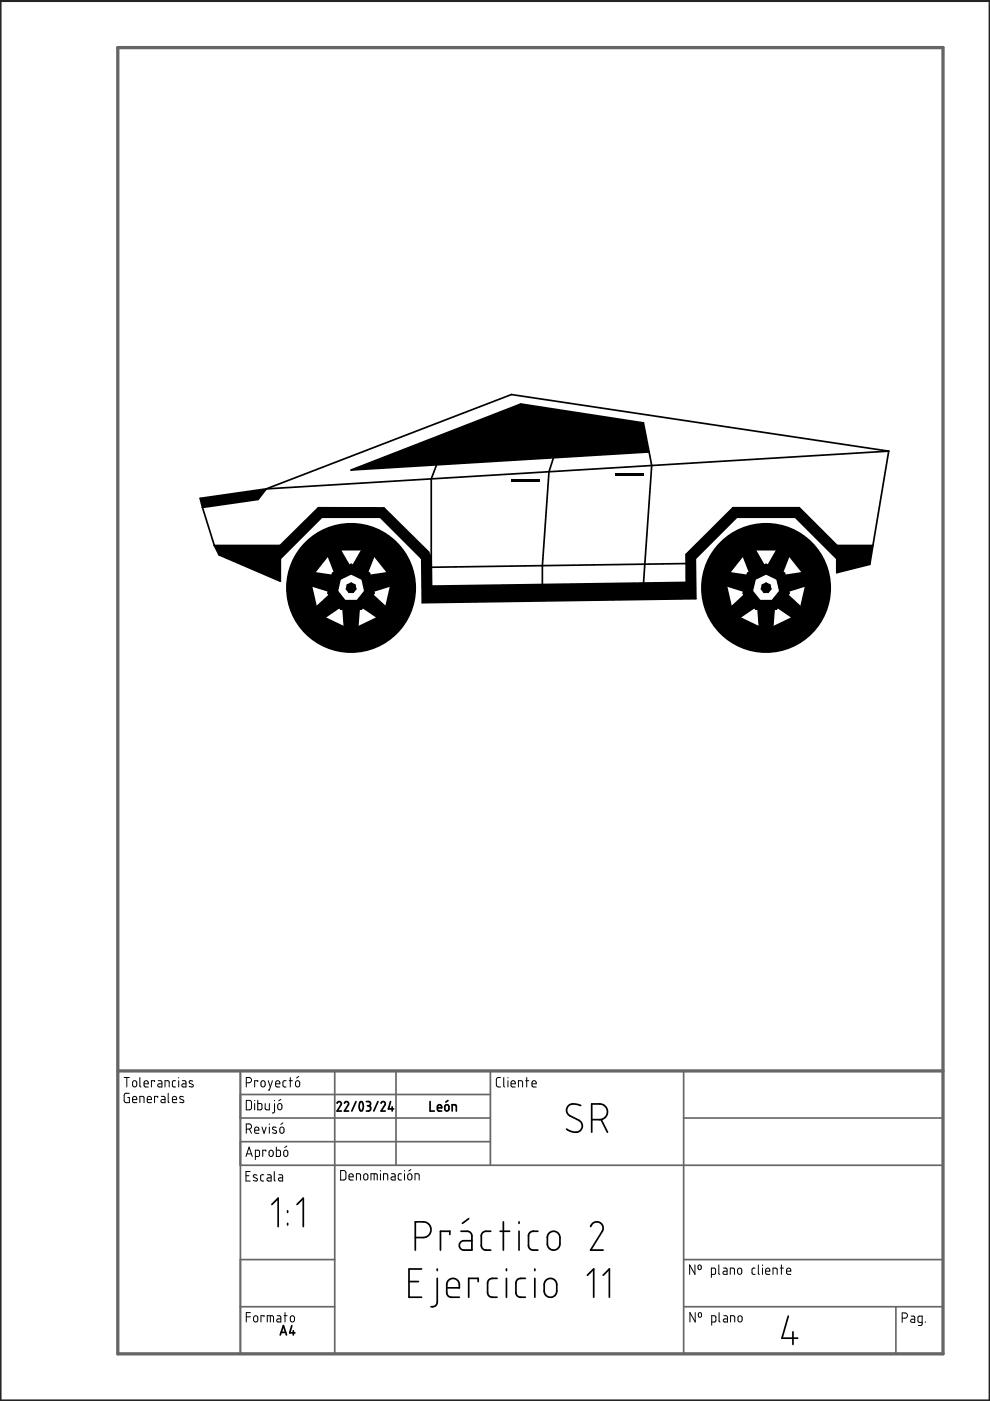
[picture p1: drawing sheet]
<svg xmlns="http://www.w3.org/2000/svg" width="210mm" height="297mm" viewBox="0 0 210 297" stroke-linecap="round" stroke-linejoin="round" font-family="sans-serif">
<g fill="#000">
<path d="M74.4 99.7l36-14 26 4 1.2 6.1z" fill-rule="evenodd"/>
<path d="M42.4 105.7l14.1-2-1.8 2.2-11.8 1.7z" fill-rule="evenodd"/>
<path d="M108.4 101.7h6v.6h-6z" fill-rule="evenodd"/>
<path d="M130.4 100.3h6v.6h-6z" fill-rule="evenodd"/>
<path d="M45.4 115.7h14l8.1-8h13.9l9.4 9.3 .6 1.4 .1 5.9 54-.8v-5.9l9.9-9.9h14.1l8 8h7.6l-.7 4-7 1.7v-3l-8.8-8.7h-12.4l-8.8 8.7 .1 8.5-58 .9-.1-9.4-8.8-8.7h-12.4l-8.8 8.7v4.8l-13-5.6z" fill-rule="evenodd"/>
<path d="M72.1 122.8l-.6 2.5 1.6 2.1h2.6l1.7-2.1-.6-2.5-2.4-1.2zM70.5 121.5l-.9 4.3 2.7 3.4h4.3l2.7-3.4-1-4.3-3.9-1.8z" fill-rule="evenodd"/>
<path d="M73.7 124l.7-.3 .8 .3 .2 .9-.5 .7h-.9l-.5-.7z" fill-rule="evenodd"/>
<path d="M79 126.1l-2.1 2.7 3.2 2.1 1.4-.6 .3-1.6zM78.4 122l3.8-.6 1 1.3-.3 1.5-3.7 1.1zM76.8 116.5h1.5l1 1.3-1.4 3.5-3-1.4zM70.5 116.5h1.6l1.9 3.4-3 1.4-1.4-3.5zM66.6 121.4l3.8 .6-.7 3.3-3.7-1.1-.3-1.5zM67.1 128.7l.3 1.6 1.4 .6 3.2-2.1-2.1-2.7zM72.7 129.2l.3 3.8 1.4 .6 1.4-.6 .3-3.8z" fill-rule="evenodd"/>
<path d="M60.8 124.7a13.6 13.6 0 0 1 27.2 0 13.6 13.6 0 0 1-27.2 0zM70.5 116.5l-4.8 6.2 1.7 7.6 7 3.3 7.1-3.3 1.7-7.6-4.9-6.2z" fill-rule="evenodd"/>
<path d="M155 128.7l2.8-2.6 2.2 2.7-3.2 2.1-1.4-.6zM154.6 121.4l3.8 .6-.8 3.3-3.6-1.1-.4-1.5zM158.5 116.5h1.6l1.9 3.4-3.1 1.4-1.4-3.5zM164.8 116.5h1.5l1 1.3-1.4 3.5-3-1.4zM166.4 122l3.8-.6 1 1.3-.3 1.5-3.7 1.1zM167 126.1l2.8 2.6-.3 1.6-1.5 .6-3.1-2.1zM160.7 129.2h3.4l-.3 3.8-1.4 .6-1.4-.6z" fill-rule="evenodd"/>
<path d="M160.1 122.8l-.6 2.5 1.6 2.1h2.6l1.7-2.1-.6-2.5-2.4-1.2zM158.5 121.5l-1 4.3 2.8 3.4h4.3l2.7-3.4-1-4.3-3.9-1.8z" fill-rule="evenodd"/>
<path d="M161.6 124l.8-.3 .8 .3 .2 .9-.5 .7h-.9l-.5-.7z" fill-rule="evenodd"/>
<path d="M148.8 124.7a13.6 13.6 0 0 1 27.2 0 13.6 13.6 0 0 1-27.2 0zM158.5 116.5l-4.9 6.2 1.8 7.6 7 3.3 7.1-3.3 1.7-7.6-4.9-6.2z" fill-rule="evenodd"/>
</g>
<path d="M0 .1h210v297h-210z" fill="none" stroke="#242424" stroke-width=".7"/>
<path d="M25 10.1h174.9v276.9h-174.9zM25 227.1h174.9" fill="none" stroke="#666" stroke-width=".7"/>
<g fill="none" stroke="#666" stroke-width=".36">
<path d="M51 227.1v59.9M51 237h53M51 232.1h53M71 227.1v59.9M84 227.1v20M104 227.1v20M144.9 227.1v59.9M144.9 237h55M51 247.1h148.9M51 242.1h53M51 267.1h20M51 277.1h20"/>
<path d="M144.9 267.1h55M144.9 277.1h55M189.9 277.1v9.9"/>
</g>
<g fill="none" stroke="#000" stroke-width=".36">
<path d="M74.4 99.7l36-14 26 4 1.2 6.1zM92.6 98.6l-1.2 2.9v16.9M117.3 97l-.9 3-1.4 19.9v4M137.6 95.8l.6 2.9-1.8 24.9M188.4 95.7l-80-12-51.9 20M188.4 95.7l-3.3 20M188.4 95.7l-131.9 8M42.9 107.6l2.5 8.1M45.4 115.7l1 1.9 13 5.6v-4.8l8.8-8.7h12.4l8.8 8.7M45.4 115.7h14l8.1-8h13.9l9.4 9.3 .6 1.4M56.5 103.7l-14.1 2 .5 1.9M56.5 103.7l-1.8 2.2-11.8 1.7"/>
<path d="M69.6 117.8l1.4 3.5M70.5 116.5h7.8l4.9 6.2-1.7 7.6-7.1 3.3-7-3.3-1.7-7.6zM72.1 116.5l1.9 3.4M76.8 116.5l-1.9 3.4M79.3 117.8l-1.4 3.5M89.3 118.3l.1 .1M145.5 119.5l-54 .8M157.5 117.8l1.4 3.5M158.5 116.5h7.8l4.9 6.2-1.7 7.6-7.1 3.3-7-3.3-1.8-7.6zM160.1 116.5l1.9 3.4M164.8 116.5l-1.9 3.4M167.3 117.8l-1.4 3.5"/>
<path d="M185.1 115.7l-.7 4-7 1.7v-3l-8.8-8.7h-12.4l-8.8 8.7 .1 8.5-58 .9-.1-9.4M185.1 115.7h-7.6l-8-8h-14.1l-9.9 9.9v5.9l-54 .8-.1-5.9M66 124.2l3.7 1.1M66.6 121.4l3.8 .6M69.9 126.1l-2.8 2.6M70.5 121.5l3.9-1.8 3.9 1.8 1 4.3-2.7 3.4h-4.3l-2.7-3.4zM72 128.8l-3.2 2.1M72.1 122.8l2.3-1.2 2.4 1.2 .6 2.5-1.7 2.1h-2.6l-1.6-2.1zM72.7 129.2l.3 3.8M73.7 124l.7-.3 .8 .3 .2 .9-.5 .7h-.9l-.5-.7zM76.1 129.2l-.3 3.8M76.9 128.8l3.2 2.1"/>
<path d="M79 126.1l2.8 2.6M82.2 121.4l-3.8 .6M82.9 124.2l-3.7 1.1M154 124.2l3.6 1.1M154.6 121.4l3.8 .6M157.8 126.1l-2.8 2.6M158.5 121.5l3.9-1.8 3.9 1.8 1 4.3-2.7 3.4h-4.3l-2.7-3.4zM160 128.8l-3.2 2.1M160.1 122.8l2.3-1.2 2.4 1.2 .6 2.5-1.7 2.1h-2.6l-1.6-2.1zM160.7 129.2l.3 3.8M161.6 124l.8-.3 .8 .3 .2 .9-.5 .7h-.9l-.5-.7zM164.1 129.2l-.3 3.8"/>
<path d="M164.9 128.8l3.1 2.1M167 126.1l2.8 2.6M170.2 121.4l-3.8 .6M170.9 124.2l-3.7 1.1M71.5 233.9l.3-.3 .5 .2v.4l-.8 1.4h.9M73 233.9l.4-.3 .5 .2v.3l-.9 1.5h.9M75.5 233.6l-.9 2M76.4 233.6a.61 .61 0 0 1 .6 .9l-.1 .8a.36 .36 0 0 1-.5 .2 .36 .36 0 0 1-.2-.5v-.8zM77.7 233.6h.5l.3 .2v.4l-.4 .2M77.9 234.4h.2M78.1 234.4l.5 .4-.1 .5-.2 .2-.6 .1M80.1 233.6l-.9 2"/>
<path d="M80.8 233.9l.4-.3 .5 .2v.4l-.9 1.4h.9M82.8 233.6l-.4 1.5h1.1M83.1 234.7v.9M91.2 233.6v2h.9M92.8 234.9h.8l-.1-.6-.6 .1-.1 .9 .2 .2 .6 .1M94.4 234.4l.2-.2 .5 .2 .1 .8-.2 .3-.3 .1-.3-.2zM95 233.3l-.5 .4M95.9 235.6v-1.4l.8 .2 .1 1.2M123.1 234.4l-1.1-.3h-1l-.6 .5-.3 .9 .5 .9 2.6 1.5 .3 .7-.2 .8-.3 .4-.7 .3-1.1-.2-1.1-.5M125.5 237.4h1.8l.9-.4 .5-.6 .1-.6-.1-.6-.3-.5-1-.6h-1.9v6M127.4 237.4l1.4 2.7M57.6 255.4l1.4-1.4v6.1"/>
<path d="M61 256.7v.3M61 259.4v.3M63 255.4l1.3-1.4v6.1M99.4 258.4l-1.4 1M106.7 259.1v5.9M110 259.1v.3M86.7 271.7h2M88.1 262.4h1.8l.9-.4 .5-.7 .1-.8-.6-1.1-.8-.3h-1.9v5.9M89.4 269h-2.7v6h2.7M92.7 271v5.2l-.4 .7-.9 .2M92.7 269v.4M94.7 273h2.7l-.1-1-.4-.7-.6-.2h-.5l-.8 .4-.3 .7v2l.2 .5 .5 .3h2"/>
<path d="M95.4 261.7v-.7h-2v4M97.7 261l1.6 .1 .6 .5 .2 .4v3h-1.8l-.6-.2-.3-.4v-.5l.3-.6 .5-.2h1.9M101.4 271.7v-.7h-2v4M104.1 261l-1.4 .1-.5 .4-.2 .5v2.1l.2 .5 .6 .4h1.3M105.4 271l-1.5 .2-.4 .3-.1 .5v2.1l.1 .5 .7 .4h1.2M106 261h2.1M107.4 269v.4M107.4 271v4M110 261v4M111.4 271l-1.4 .1-.4 .3-.2 .5v2.3l.2 .4 .6 .4h1.2M113.4 269v.4M113.4 271v4"/>
<path d="M114 261l-1.3 .1-.4 .3-.2 .5v2.3l.1 .4 .5 .4h1.3M115.7 271.5l.6-.4h.6l.6 .2 .4 .5 .1 2.4-.4 .5-.5 .3h-.9l-.7-.7-.1-2zM116.4 261.4l.6-.3h.6l.7 .3 .3 .5 .1 2.2-.3 .5-.6 .4-1-.1-.7-.7v-2zM124.5 270.4l1.4-1.4v6M125.2 260.1l.5-.8 .6-.2h.4l.7 .3 .5 .8-.2 .8-2.5 4h2.7M127.9 270.4l1.3-1.4v6M167.1 279l-1.3 4.7h3.3M59.4 283l.7-1.9 .6 1.9M59.6 282.5h1M61.9 281.1l-.5 1.5h1.1M62.2 282.2v.8M168.1 282.4v2.7"/>
<circle cx="74.4" cy="124.7" r="13.6"/>
<circle cx="162.4" cy="124.7" r="13.6"/>
</g>
<g fill="none" stroke="#000" stroke-width=".21">
<path d="M26.3 228.5h1.1M26.9 228.5v2M27.4 231.8h-.8l-.3 .3v1.3l.3 .4h.8v-1.1h-.3M28.1 233.1h.9l-.2-.6h-.3l-.3 .1-.1 .9 .2 .3h.7M28.2 229.3l.5-.2 .3 .3v.7l-.3 .3h-.3l-.3-.2zM29.7 228.5v1.8l.2 .2M29.7 233.8v-1.3l.8 .1v1.2M30.5 229.8h.9l-.2-.6-.3-.1-.3 .2-.1 .9 .3 .2 .6 .1M31.2 233.1h.9l-.2-.6h-.3l-.3 .1-.1 .9 .2 .3h.7M32.8 229.3v-.2h-.7v1.4M33.4 232.7v-.2h-.6v1.3M33.5 229.1h.6l.2 .3v1.1h-.6a.34 .34 0 0 1-.3-.4 .34 .34 0 0 1 .4-.3h.5"/>
<path d="M34.2 232.5h.5l.3 .2v1.1h-.7a.32 .32 0 0 1-.2-.4 .32 .32 0 0 1 .3-.3h.6M35 230.5v-1.4l.8 .2 .1 1.2M35.7 231.8v1.8l.2 .2M36.6 233.1h.8l-.1-.6h-.4l-.3 .1v.9l.1 .3h.7M37.2 229.1h-.4l-.2 .3v.9l.6 .2M37.9 228.5v.1M37.9 229.1v1.4M38.7 229.1h.5l.2 .3v1.1l-.6-.1a.34 .34 0 0 1-.3-.3 .34 .34 0 0 1 .4-.3h.5M38.9 232.6l-.3-.1a.3 .3 0 0 0-.4 .1 .3 .3 0 0 0 0 .4l.6 .3a.37 .37 0 0 1 0 .5 .37 .37 0 0 1-.5-.1h-.2M40.9 229.2h-.3a.31 .31 0 0 0-.4 0 .31 .31 0 0 0 .1 .5l.5 .2a.35 .35 0 0 1 0 .6 .35 .35 0 0 1-.5-.1l-.2-.1M52.2 229.6h.6l.4-.2 .1-.5-.2-.3-.9-.1v2M52.2 233.3h.8l.3 .3v1.3l-.3 .4h-.8z"/>
<path d="M52.2 239.4l.9-.2 .2-.2-.1-.6-.3-.1h-.7v2M52.9 239.4l.4 .9M54 239.6h.9l-.2-.5-.3-.1-.3 .1-.1 .9 .2 .3h.7M54 233.3v.1M54 234v1.3M54.7 233.3v2h.7l.1-.2v-.9l-.2-.2h-.6M54.7 229.3v-.2h-.7v1.4M55.4 229.3l.3-.2 .4 .2 .1 .8-.2 .3-.6-.1zM55.5 239l.5 1.3 .4-1.3M56.2 234v1.1l.3 .2h.6v-1.3M56.9 229.1l.4 1.4M57.1 238.3v.1"/>
<path d="M57.1 239v1.3M57.8 229.1l-.7 2h-.2M58.2 234v1.7l-.4 .3M58.2 233.3v.1M58.4 229.8h.9l-.1-.6-.4-.1-.3 .2-.1 .9 .3 .2 .6 .1M58.5 239.1l-.3-.1a.29 .29 0 0 0-.4 .1 .29 .29 0 0 0 .1 .4l.6 .3a.34 .34 0 0 1 0 .5 .34 .34 0 0 1-.5-.1h-.2M58.9 234.2l.3-.2 .5 .2 .1 .7-.3 .4-.5-.2zM59.4 239.1l.4-.1 .4 .3v.7l-.3 .3h-.3l-.2-.3zM59.5 233.1l-.4 .3M60 238.1l-.5 .3M60.7 229.1h-.5l-.2 .3v.9l.7 .2M61.3 229.1h.7"/>
<path d="M61.6 228.5v2M62.8 229.3l.4-.2 .3 .3v.7l-.2 .3h-.4l-.2-.3zM63.3 228.2l-.4 .4M106.1 228.5h-.6l-.3 .3 .1 1.5 .2 .1 .6 .1M106.8 228.5v1.8l.2 .2M107.7 228.5v.1M107.7 229.1v1.4M108.4 229.8h.8l-.2-.6-.3-.1-.3 .2v.9l.2 .2 .6 .1M109.9 230.5v-1.4h.7l.2 .2v1.2M111.5 229.1h.6M111.7 228.5v2M112.8 229.8h.9l-.2-.6-.4-.1-.2 .2-.1 .9 .2 .2 .7 .1"/>
<path d="M52.2 245.2l.6-2 .7 2M52.2 249.3h.6M52.3 244.6h1M53 248.4h-.8v2h.8M54.1 245.2h.7l.2-.2v-.9l-.1-.2h-.8v2M54.5 249.2l-.4-.1a.28 .28 0 0 0-.4 .1 .28 .28 0 0 0 .2 .4l.5 .3a.37 .37 0 0 1 0 .5 .37 .37 0 0 1-.5-.1h-.2M55.9 249.1h-.4l-.2 .2v.9l.2 .2h.4M56.4 244.1v-.2h-.7v1.3M56.7 249.1h.5l.3 .3v1h-.6a.33 .33 0 0 1-.3-.4 .33 .33 0 0 1 .3-.3h.6M57.1 244l.5-.1 .3 .3v.7l-.3 .3-.4-.1-.2-.2zM58.1 248.4v1.8l.3 .2M58.6 243.2v2l.8-.1 .1-.2-.1-.9-.2-.1h-.6"/>
<path d="M59.1 249.1h.6l.2 .2v1.1h-.7a.34 .34 0 0 1-.2-.4 .34 .34 0 0 1 .4-.3h.5M60.2 244l.4-.1 .4 .3v.7l-.3 .3-.4-.1-.1-.2zM60.8 243l-.4 .3M72.2 248.2h.8l.3 .3v1.3l-.3 .4h-.8zM74 249.5h.9l-.2-.5-.4-.1-.2 .1-.1 .9 .2 .3h.7M75.6 250.2v-1.3h.6l.2 .1 .1 1.2M77.2 249l.2-.1 .5 .1 .1 .8-.2 .3-.4 .1-.3-.3zM78.7 250.2v-1.3h1.2l.1 1.3M79.3 248.9v1.3M80.7 248.2v.1M80.7 248.9v1.3M81.3 250.2v-1.3l.8 .1 .1 1.2"/>
<path d="M83 248.9h.5l.3 .2v1.1h-.7a.34 .34 0 0 1-.2-.4 .34 .34 0 0 1 .3-.3h.6M85.1 248.9h-.4l-.3 .3 .1 .8 .6 .2M85.8 248.2v.1M85.8 248.9v1.3M86.5 249l.5-.1 .3 .2v.7l-.3 .4h-.3l-.2-.3zM87.1 248l-.4 .3M88 250.2v-1.3l.8 .1 .1 1.2M52.2 279.2h.9M53.1 278.3h-.9v2M53.9 279.1l.3-.1 .5 .3v.7l-.3 .2-.3 .1-.3-.2zM56 279.2v-.2h-.7v1.3M57.3 279v1.3"/>
<path d="M58.8 279h.5l.2 .2v1.1h-.5a.33 .33 0 0 1-.3-.3 .33 .33 0 0 1 .3-.4h.5M60.2 279h.7M60.4 278.3v2M61.6 279.1l.4-.1 .4 .3v.6l-.2 .3-.3 .1-.3-.2zM147.3 268.2v2l-1.1-2v2M147.4 278.3v2l-1.1-2v2M148.1 268.3a.34 .34 0 0 1 .3-.1 .34 .34 0 0 1 .3 .3v.4a.34 .34 0 0 1-.4 .3 .34 .34 0 0 1-.3-.3zM148.1 278.4a.35 .35 0 0 1 .4-.1 .35 .35 0 0 1 .2 .3v.5a.34 .34 0 0 1-.4 .2 .34 .34 0 0 1-.2-.3zM150.8 270.2h.6l.3-.2v-.9l-.1-.2h-.8v1.9M152.4 268.2v1.8l.2 .2M152.5 278.3v1.8l.2 .2M153.4 268.9h.6l.2 .2v1.1h-.6a.34 .34 0 0 1-.3-.4 .34 .34 0 0 1 .3-.3h.6"/>
<path d="M153.5 279h.5l.2 .3v1h-.5a.33 .33 0 0 1-.3-.3 .33 .33 0 0 1 .3-.4h.5M154.8 270.2v-1.3l.9 .1v1.2M156.5 269l.4-.1 .4 .3v.7l-.3 .3-.4-.1-.2-.2zM156.5 279.1l.4-.1 .4 .3 .1 .6-.3 .3-.3 .1-.3-.2zM160.1 268.9h-.4l-.3 .2 .1 .9 .6 .2M160.8 268.2v1.8l.2 .2M161.7 268.2v.1M161.7 268.9v1.3M162.3 269.5h.9l-.1-.5-.4-.1-.2 .1-.2 .9 .3 .3h.6M163.9 270.2v-1.3l.8 .1 .1 1.2M165.4 268.9h.7M165.7 268.2v2"/>
<path d="M166.8 269.5h.9l-.2-.5-.4-.1-.2 .1-.1 .9 .2 .3h.7M191.3 279.5h.6l.4-.2 .1-.4-.2-.4-.9-.1v2M193.2 279h.5l.3 .3v1.1h-.6a.34 .34 0 0 1-.3-.4 .34 .34 0 0 1 .3-.3h.6M56.7 280.3v-1.3h1l.3 .1v1.2M150.9 280.3l.8-.1 .1-1-.2-.2h-.7v2M154.9 280.3v-1.3h.6l.2 .1 .1 1.2M195.5 280.4h-.6l-.2-.2-.1-.9 .2-.2 .7-.1v1.8l-.2 .2h-.6M196.2 280.2v.2"/>
</g>
</svg>
